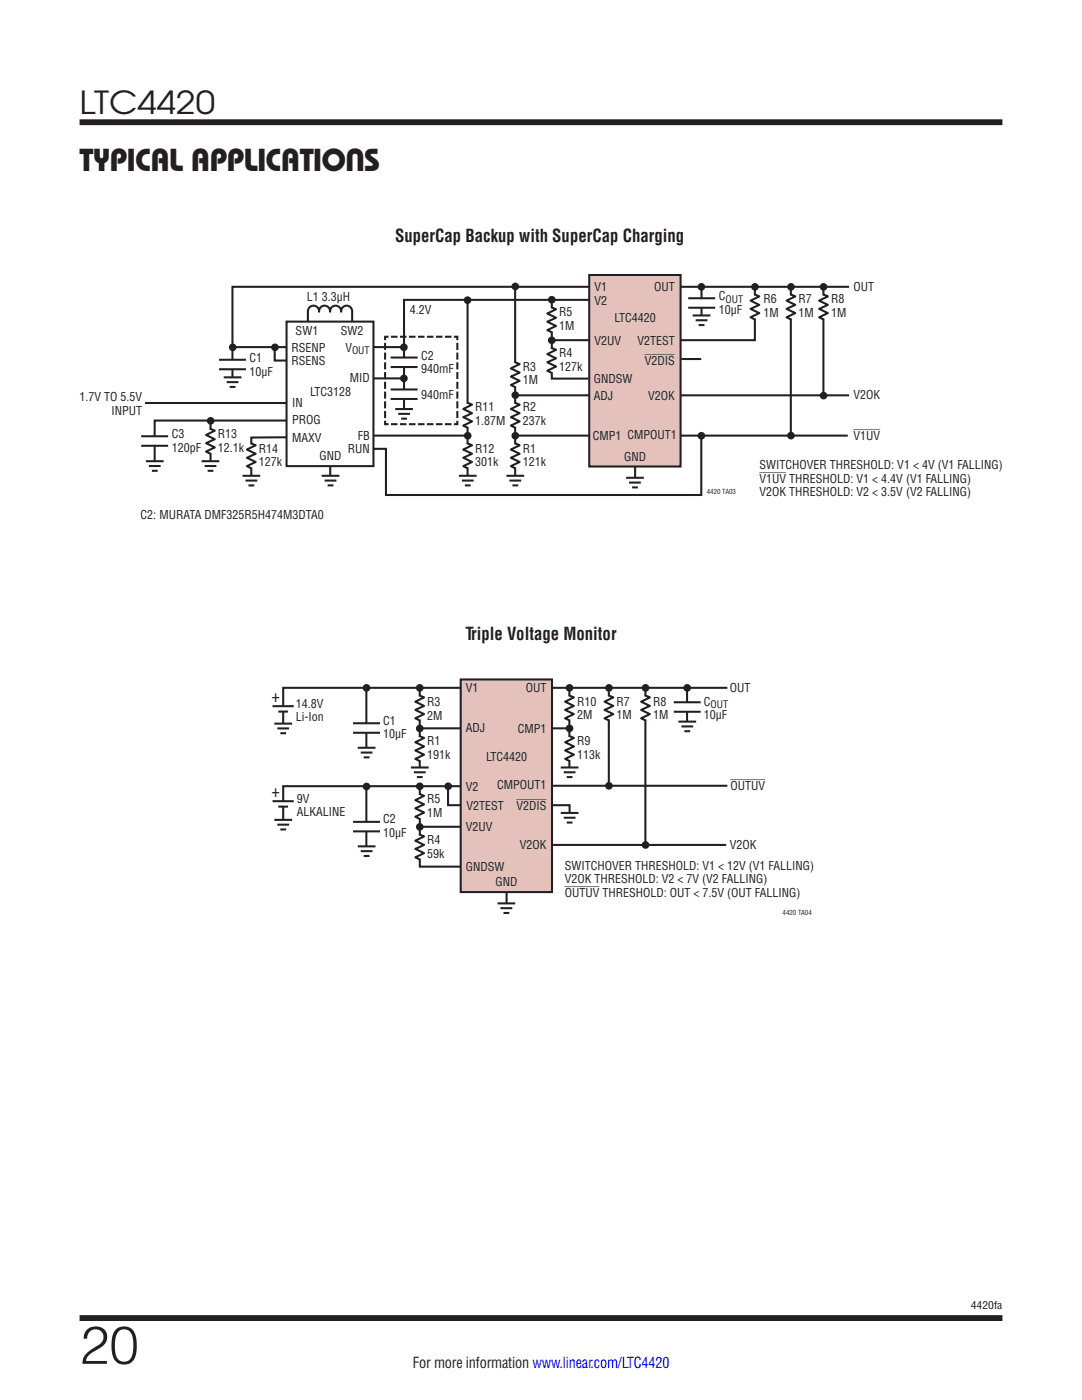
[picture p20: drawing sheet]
<svg xmlns="http://www.w3.org/2000/svg" width="216mm" height="279mm" viewBox="0 0 216 279" stroke-linecap="round" stroke-linejoin="round" font-family="sans-serif">
<defs><g id="words">
<text font-size="10.6" fill="#231f20" x="15.9" y="272.2">20</text>
<g font-size="6.3" fill="#231f20">
<text x="15.9" y="22.8">LTC4420</text>
<text x="15.8" y="34.1">TYPICAL APPLICATIONS</text>
</g>
<g font-size="3.5" fill="#231f20">
<text x="78.8" y="48.3">SuperCap Backup with SuperCap Charging</text>
<text x="92.9" y="127.8">Triple Voltage Monitor</text>
</g>
<g font-size="3.4" fill="#231f20">
<text x="54.2" y="140.1">+</text>
<text x="54.2" y="159.1">+</text>
</g>
<text font-size="3" fill="#231f20" x="82.4" y="273.1">For more information www.linear.com/LTC4420</text>
<g font-size="2.4" fill="#231f20">
<text x="118.6" y="58.1">V1</text>
<text x="130.6" y="58.1">OUT</text>
<text x="143.4" y="59.9">C</text>
<text x="170.3" y="58.1">OUT</text>
<text x="61.3" y="60">L1 3.3µH</text>
<text x="81.8" y="62.6">4.2V</text>
<text x="111.6" y="63.1">R5</text>
<text x="111.6" y="65.9">1M</text>
<text x="118.6" y="60.8">V2</text>
<text x="122.6" y="64.3">LTC4420</text>
<text x="143.4" y="62.7">10µF</text>
<text x="152.4" y="60.5">R6</text>
<text x="152.4" y="63.2">1M</text>
<text x="159.3" y="60.5">R7</text>
<text x="159.3" y="63.2">1M</text>
<text x="165.8" y="60.5">R8</text>
<text x="165.8" y="63.2">1M</text>
<text x="58.2" y="70.2">RSENP</text>
<text x="59" y="66.9">SW1</text>
<text x="68" y="66.9">SW2</text>
<text x="68.9" y="70.2">V</text>
<text x="84.1" y="71.8">C2</text>
<text x="111.6" y="71.2">R4</text>
<text x="118.6" y="68.8">V2UV</text>
<text x="127.2" y="68.9">V2TEST</text>
<text x="49.8" y="72.2">C1</text>
<text x="49.8" y="74.9">10µF</text>
<text x="58.2" y="72.9">RSENS</text>
<text x="69.8" y="76.3">MID</text>
<text x="84.1" y="74.5">940mF</text>
<text x="104.3" y="74">R3</text>
<text x="104.3" y="76.7">1M</text>
<text x="111.6" y="74">127k</text>
<text x="118.5" y="76.4">GNDSW</text>
<text x="128.7" y="72.9">V2DIS</text>
<text x="15.9" y="80.1">1.7V TO 5.5V</text>
<text x="22.3" y="82.8">INPUT</text>
<text x="58.3" y="81.2">IN</text>
<text x="61.9" y="79.1">LTC3128</text>
<text x="84.1" y="79.6">940mF</text>
<text x="94.8" y="82">R11</text>
<text x="104.3" y="82">R2</text>
<text x="118.5" y="79.9">ADJ</text>
<text x="129.4" y="79.8">V2OK</text>
<text x="170.3" y="79.7">V2OK</text>
<text x="34.3" y="87.5">C3</text>
<text x="43.5" y="87.4">R13</text>
<text x="58.3" y="84.7">PROG</text>
<text x="58.3" y="88.1">MAXV</text>
<text x="71.4" y="87.7">FB</text>
<text x="94.8" y="84.7">1.87M</text>
<text x="104.3" y="84.7">237k</text>
<text x="118.3" y="87.7">CMP1 CMPOUT1</text>
<text x="170.3" y="87.8">V1UV</text>
<text x="34.3" y="90.2">120pF</text>
<text x="43.5" y="90.2">12.1k</text>
<text x="51.6" y="90.3">R14</text>
<text x="51.6" y="93.1">127k</text>
<text x="63.8" y="91.8">GND</text>
<text x="69.4" y="90.4">RUN</text>
<text x="94.8" y="90.3">R12</text>
<text x="94.8" y="93.1">301k</text>
<text x="104.3" y="90.3">R1</text>
<text x="104.3" y="93.1">121k</text>
<text x="124.6" y="92">GND</text>
<text x="151.6" y="93.6">SWITCHOVER THRESHOLD: V1 &lt; 4V (V1 FALLING)</text>
<text x="151.6" y="96.3">V1UV THRESHOLD: V1 &lt; 4.4V (V1 FALLING)</text>
<text x="151.6" y="99.1">V2OK THRESHOLD: V2 &lt; 3.5V (V2 FALLING)</text>
<text x="28.1" y="103.6">C2: MURATA DMF325R5H474M3DTA0</text>
<text x="59" y="141.2">14.8V</text>
<text x="59" y="144">Li-Ion</text>
<text x="85.2" y="140.9">R3</text>
<text x="85.2" y="143.6">2M</text>
<text x="93" y="138.1">V1</text>
<text x="104.9" y="138.1">OUT</text>
<text x="115.1" y="140.8">R10</text>
<text x="115.1" y="143.6">2M</text>
<text x="123" y="140.8">R7</text>
<text x="123" y="143.6">1M</text>
<text x="130.3" y="140.8">R8</text>
<text x="130.3" y="143.6">1M</text>
<text x="140.4" y="140.8">C</text>
<text x="140.4" y="143.6">10µF</text>
<text x="145.6" y="138.1">OUT</text>
<text x="76.5" y="144.6">C1</text>
<text x="76.5" y="147.4">10µF</text>
<text x="85.3" y="148.8">R1</text>
<text x="93" y="146.1">ADJ</text>
<text x="103.3" y="146.3">CMP1</text>
<text x="115.2" y="148.8">R9</text>
<text x="85.3" y="151.5">191k</text>
<text x="97" y="151.8">LTC4420</text>
<text x="115.2" y="151.5">113k</text>
<text x="59.2" y="160.2">9V</text>
<text x="85.3" y="160.3">R5</text>
<text x="93" y="157.8">V2</text>
<text x="93.1" y="161.6">V2TEST</text>
<text x="99.2" y="157.5">CMPOUT1</text>
<text x="103" y="161.6">V2DIS</text>
<text x="145.8" y="157.7">OUTUV</text>
<text x="59.2" y="162.9">ALKALINE</text>
<text x="76.5" y="164.3">C2</text>
<text x="76.5" y="167">10µF</text>
<text x="85.3" y="163.1">1M</text>
<text x="93" y="165.9">V2UV</text>
<text x="85.3" y="168.4">R4</text>
<text x="85.3" y="171.2">59k</text>
<text x="93" y="173.8">GNDSW</text>
<text x="103.7" y="169.5">V2OK</text>
<text x="112.7" y="173.6">SWITCHOVER THRESHOLD: V1 &lt; 12V (V1 FALLING)</text>
<text x="145.6" y="169.4">V2OK</text>
<text x="98.9" y="176.9">GND</text>
<text x="112.7" y="176.3">V2OK THRESHOLD: V2 &lt; 7V (V2 FALLING)</text>
<text x="112.7" y="179">OUTUV THRESHOLD: OUT &lt; 7.5V (OUT FALLING)</text>
</g>
<g font-size="2.1" fill="#231f20">
<text x="144.8" y="60.4">OUT</text>
<text x="70.2" y="70.7">OUT</text>
<text x="141.8" y="141.3">OUT</text>
<text x="193.7" y="261.2">4420fa</text>
</g>
<g font-size="1.4" fill="#231f20">
<text x="141" y="98.6">4420 TA03</text>
<text x="156.2" y="182.6">4420 TA04</text>
</g>
</g></defs>
<path d="M15.9 24.4h184.1M15.9 263h184.1" fill="none" stroke="#231f20" stroke-width="1.2" stroke-linecap="butt"/>
<g fill="none" stroke="#231f20" stroke-width=".41">
<path d="M93.3 59.8v35.6M102.8 57.5v37.9M140 57.2v5.9M150.6 57.2v10.7h-40.1M157.8 57.7v28.8M169.4 57.2h-123v18.6M102.7 72.2l1 .5-1.8 .8 1.8 .9-1.8 .8 1.8 .8-1.8 .8 1 .5M102.8 78.9h66.6M110.1 60.3v15.3h7.3M135.9 71.7h4M42 83.9v9.3M57.2 83.9h-26.3v9.3"/>
<path d="M57.2 87.3h-7.1v9.8M65.9 93v2.6M101.1 95h3.5M101.7 95.9h2.3M102.3 96.9h1.1M102.8 86.9h66.4M126.7 92.3v3"/>
</g>
<path d="M102.8 72.4v4.7M102.8 95v2.1" fill="none" stroke="#fff" stroke-width="1" stroke-linecap="butt"/>
<g fill="#231f20">
<circle cx="102.8" cy="57.2" r=".76"/>
<circle cx="93.3" cy="59.9" r=".76"/>
<circle cx="80.6" cy="69.3" r=".76"/>
<circle cx="54.9" cy="69.3" r=".76"/>
<circle cx="46.4" cy="69.3" r=".76"/>
<circle cx="42" cy="84" r=".76"/>
<circle cx="80.6" cy="75.5" r=".76"/>
</g>
<path d="M102.8 80.5v4.7" fill="none" stroke="#fff" stroke-width="1" stroke-linecap="butt"/>
<path d="M102.7 80.3l1 .5-1.8 .8 1.8 .9-1.8 .8 1.8 .8-1.8 .8 1 .5" fill="none" stroke="#231f20" stroke-width=".41"/>
<circle cx="102.8" cy="78.9" r=".76" fill="#231f20"/>
<path d="M102.8 88.6v4.7" fill="none" stroke="#fff" stroke-width="1" stroke-linecap="butt"/>
<path d="M102.7 88.4l1 .5-1.8 .8 1.8 .9-1.8 .8 1.8 .8-1.8 .8 1 .5" fill="none" stroke="#231f20" stroke-width=".41"/>
<circle cx="102.8" cy="87" r=".76" fill="#231f20"/>
<path d="M110.1 61.5v4.7M140 63v2.1M126.7 95.4v2.1" fill="none" stroke="#fff" stroke-width="1" stroke-linecap="butt"/>
<path d="M110 61.3l1 .4-1.8 .9 1.8 .8-1.8 .8 1.8 .9-1.8 .8 1 .5M138.2 63h3.6M138.8 63.9h2.4M139.4 64.9h1.2M124.9 95.4h3.6M125.5 96.3h2.4M126.1 97.3h1.2" fill="none" stroke="#231f20" stroke-width=".41"/>
<g fill="#231f20">
<circle cx="110.1" cy="59.8" r=".76"/>
<circle cx="140" cy="57.2" r=".76"/>
<circle cx="140" cy="87" r=".76"/>
</g>
<path d="M110.1 69.6v4.7" fill="none" stroke="#fff" stroke-width="1" stroke-linecap="butt"/>
<path d="M110 69.4l1 .4-1.8 .9 1.8 .8-1.8 .8 1.8 .8-1.8 .9 1 .4" fill="none" stroke="#231f20" stroke-width=".41"/>
<circle cx="110.1" cy="67.9" r=".76" fill="#231f20"/>
<path d="M157.8 58.9v4.7" fill="none" stroke="#fff" stroke-width="1" stroke-linecap="butt"/>
<path d="M157.7 58.7l1 .4-1.8 .9 1.8 .8-1.8 .8 1.8 .9-1.8 .8 1 .5" fill="none" stroke="#231f20" stroke-width=".41"/>
<g fill="#231f20">
<circle cx="157.8" cy="57.2" r=".76"/>
<circle cx="157.8" cy="86.9" r=".76"/>
<circle cx="164.3" cy="79" r=".76"/>
</g>
<path d="M164.2 58.7l1 .4-1.8 .9 1.8 .8-1.8 .8 1.8 .9-1.8 .8 1 .5M164.3 57.7v21.3" fill="none" stroke="#231f20" stroke-width=".41"/>
<path d="M164.3 58.9v4.7" fill="none" stroke="#fff" stroke-width="1" stroke-linecap="butt"/>
<circle cx="164.3" cy="57.2" r=".76" fill="#231f20"/>
<path d="M150.6 58.9v4.7" fill="none" stroke="#fff" stroke-width="1" stroke-linecap="butt"/>
<path d="M150.5 58.7l1 .4-1.7 .9 1.7 .8-1.7 .8 1.7 .9-1.7 .8 .9 .5" fill="none" stroke="#231f20" stroke-width=".41"/>
<circle cx="150.6" cy="57.2" r=".76" fill="#231f20"/>
<path d="M46.4 69.3h34.3M72.7 75.5h8M28.9 80.4h29.3M64.2 95h3.5M64.8 95.9h2.3M65.4 96.9h1.1M74.4 86.9h18.7M91.6 95h3.5M92.2 95.9h2.3M92.8 96.9h1.1M93.2 80.3l1 .5-1.8 .8 1.8 .9-1.8 .8 1.8 .8-1.8 .8 1 .5M93.2 88.4l1 .5-1.8 .8 1.8 .9-1.8 .8 1.8 .8-1.8 .8 1 .5" fill="none" stroke="#231f20" stroke-width=".41"/>
<path d="M66 95v2.1M93.3 80.5v4.7M93.3 88.6v4.7M93.3 95v2.1" fill="none" stroke="#fff" stroke-width="1" stroke-linecap="butt"/>
<circle cx="93.3" cy="87" r=".76" fill="#231f20"/>
<path d="M30.9 92.1v2.1M42 85.7v4.7M42 92.1v2.1M50.1 88.6v4.7M50.2 95v2.1" fill="none" stroke="#fff" stroke-width="1" stroke-linecap="butt"/>
<path d="M29.1 92h3.6M29.7 93h2.4M30.3 94h1.2M40.2 92h3.6M40.8 93h2.4M41.4 94h1.2M41.9 85.5l1 .5-1.8 .8 1.8 .9-1.8 .7 1.8 .9-1.8 .8 1 .5M48.4 95h3.5M49 95.9h2.3M49.6 96.9h1.1M50 88.4l1 .5-1.7 .8 1.7 .9-1.7 .8 1.7 .8-1.7 .8 .9 .5" fill="none" stroke="#231f20" stroke-width=".41"/>
<path d="M117.6 54.9h18.2v38.2h-18.2z" fill="#e5c1bc"/>
<g fill="none" stroke="#231f20" stroke-width=".41">
<path d="M117.6 54.9h18.2v38.2h-18.2zM117.7 59.8h-37.1v22.6M137.3 59.5h5.4M43.7 71.8h5.4M43.7 73.7h5.4M44.6 75.3h3.6M45.2 76.3h2.4M45.8 77.2h1.2M77.5 67.2h-.7v.7M78 71.4h5.3M78 73.3h5.3M78 77.7h5.3"/>
<path d="M78 79.6h5.3M90.6 67.2h.7v.7M137.3 61.4h5.4M28.2 87.1h5.3M28.2 89h5.3M76.8 84v.7h.7M78.9 81.6h3.5M79.5 82.6h2.3M80.1 83.6h1.1M91.3 84v.7h-.7"/>
</g>
<path d="M140 59.5v1.9M46.4 71.8v1.9M46.4 75.3v2.2M80.6 71.4v1.8M80.6 77.8v1.8M30.9 87.1v1.9M80.6 81.7v2.1" fill="none" stroke="#fff" stroke-width="1" stroke-linecap="butt"/>
<path d="M78 67.2h12.3M90.1 84.7h-12.3" fill="none" stroke="#231f20" stroke-width=".41" stroke-dasharray="1.3 .5" stroke-linecap="butt"/>
<path d="M91.3 68.4v15.3M76.8 83.4v-15.2" fill="none" stroke="#231f20" stroke-width=".41" stroke-dasharray="1.4 .5" stroke-linecap="butt"/>
<path d="M57.2 64.2h17.3v28.8h-17.3z" fill="#fff"/>
<g fill="none" stroke="#231f20" stroke-width=".41">
<path d="M54.8 69.7v2.3h2.4M57.2 64.2h17.3v28.8h-17.3zM61.4 64.1v-2a1.12 1.12 0 0 1 1.3-1.1 1.12 1.12 0 0 1 1 1.3 1.12 1.12 0 0 1 1.1-1.3 1.12 1.12 0 0 1 1.1 1.3 1.12 1.12 0 0 1 1.1-1.3 1.12 1.12 0 0 1 1.1 1.3 1.12 1.12 0 0 1 1-1.3 1.12 1.12 0 0 1 1.2 1.1v2M139.9 86.9v11.9h-62.9v-9.2h-2.4M83.6 138.8l1 .4-1.7 .8 1.7 .9-1.7 .8 1.7 .8-1.7 .9 .9 .4M83.8 137.7v16.4M113.6 137.7v15.8M145.1 137.3h-88.6v7.8M54.4 159.9h4.2M54.7 144.4h3.6M55.3 145.4h2.4M55.9 146.3h1.2"/>
<path d="M83.8 157.4v15.6h9.9M96.5 156.9h-40v7.5M54.7 163.6h3.6M55.3 164.6h2.4M55.5 161h2M55.9 165.5h1.2M96.5 168.6h48.4M101.1 177.3v3"/>
</g>
<path d="M83.7 139v4.6M56.5 159.9v1.1M56.5 144.4v2.2M56.5 163.6v2.2" fill="none" stroke="#fff" stroke-width="1" stroke-linecap="butt"/>
<circle cx="83.8" cy="137.3" r=".76" fill="#231f20"/>
<path d="M83.7 147.1v4.6" fill="none" stroke="#fff" stroke-width="1" stroke-linecap="butt"/>
<path d="M83.6 146.9l1 .4-1.7 .8 1.7 .9-1.7 .8 1.7 .8-1.7 .8 .9 .5" fill="none" stroke="#231f20" stroke-width=".41"/>
<circle cx="83.8" cy="145.4" r=".76" fill="#231f20"/>
<path d="M83.7 158.6v4.7M101.1 180.3v2.2" fill="none" stroke="#fff" stroke-width="1" stroke-linecap="butt"/>
<path d="M83.6 158.4l1 .4-1.7 .9 1.7 .8-1.7 .8 1.7 .9-1.7 .8 .9 .5M99.3 180.3h3.5M99.9 181.2h2.3M100.5 182.2h1.1" fill="none" stroke="#231f20" stroke-width=".41"/>
<circle cx="83.8" cy="156.9" r=".76" fill="#231f20"/>
<path d="M83.7 166.7v4.7" fill="none" stroke="#fff" stroke-width="1" stroke-linecap="butt"/>
<path d="M83.6 166.5l1 .4-1.7 .9 1.7 .8-1.7 .8 1.7 .9-1.7 .8 .9 .5" fill="none" stroke="#231f20" stroke-width=".41"/>
<circle cx="83.8" cy="165" r=".76" fill="#231f20"/>
<path d="M113.6 139v4.6" fill="none" stroke="#fff" stroke-width="1" stroke-linecap="butt"/>
<path d="M113.5 138.8l1 .4-1.7 .8 1.7 .9-1.7 .8 1.7 .8-1.7 .9 .9 .4" fill="none" stroke="#231f20" stroke-width=".41"/>
<g fill="#231f20">
<circle cx="113.6" cy="137.3" r=".76"/>
<circle cx="113.6" cy="145.4" r=".76"/>
</g>
<path d="M121.4 138.8l1 .4-1.8 .8 1.8 .9-1.8 .8 1.8 .8-1.8 .9 1 .4M121.5 137.7v18.9" fill="none" stroke="#231f20" stroke-width=".41"/>
<path d="M121.5 139v4.6" fill="none" stroke="#fff" stroke-width="1" stroke-linecap="butt"/>
<circle cx="121.5" cy="137.3" r=".76" fill="#231f20"/>
<path d="M128.7 138.8l1 .4-1.8 .8 1.8 .9-1.8 .8 1.8 .8-1.8 .9 1 .4M128.8 137.7v30.9" fill="none" stroke="#231f20" stroke-width=".41"/>
<path d="M128.8 139v4.6" fill="none" stroke="#fff" stroke-width="1" stroke-linecap="butt"/>
<g fill="#231f20">
<circle cx="128.8" cy="137.3" r=".76"/>
<circle cx="121.5" cy="156.8" r=".76"/>
<circle cx="89.4" cy="156.9" r=".76"/>
<circle cx="128.8" cy="168.6" r=".76"/>
</g>
<path d="M83.8 153.2v2.1M113.6 147.1v4.6M113.7 153.2v2.1M113.7 162.3v2.1" fill="none" stroke="#fff" stroke-width="1" stroke-linecap="butt"/>
<path d="M137.1 137.7v6.6M82 153.2h3.5M82.6 154.1h2.3M83.2 155.1h1.1M111.9 153.2h3.5M112.5 154.1h2.3M113.1 155.1h1.1M113.5 146.9l1 .4-1.7 .8 1.7 .9-1.7 .8 1.7 .8-1.7 .8 .9 .5M111.9 162.2h3.5M112.5 163.2h2.3M113.1 164.2h1.1" fill="none" stroke="#231f20" stroke-width=".41"/>
<circle cx="137.1" cy="137.3" r=".76" fill="#231f20"/>
<path d="M56.5 140.9v1.1M137.2 144v2.2" fill="none" stroke="#fff" stroke-width="1" stroke-linecap="butt"/>
<path d="M54.4 140.9h4.2M55.5 142h2M84.2 145.4h29.4M89.4 157.5v3.2h24.3v1.4M108.5 156.8h36.6M135.4 144h3.5M136 145h2.3M136.6 145.9h1.1M84.2 165h8.6" fill="none" stroke="#231f20" stroke-width=".41"/>
<path d="M91.9 135.6h18.2v42.4h-18.2z" fill="#e5c1bc"/>
<path d="M73.1 137.7v11.8M91.9 135.6h18.2v42.4h-18.2zM134.4 140.2h5.4M134.4 142h5.4" fill="none" stroke="#231f20" stroke-width=".41"/>
<path d="M137.1 140.2v1.8" fill="none" stroke="#fff" stroke-width="1" stroke-linecap="butt"/>
<circle cx="73.1" cy="137.3" r=".76" fill="#231f20"/>
<path d="M73.1 144.4v1.8M73.2 149.2v2.2" fill="none" stroke="#fff" stroke-width="1" stroke-linecap="butt"/>
<path d="M70.5 144.3h5.3M70.5 146.2h5.3M71.4 149.2h3.5M72 150.2h2.3M72.6 151.1h1.1M73.1 157.4v11.8" fill="none" stroke="#231f20" stroke-width=".41"/>
<circle cx="73.1" cy="157" r=".76" fill="#231f20"/>
<path d="M73.1 164v1.9M73.2 168.9v2.2" fill="none" stroke="#fff" stroke-width="1" stroke-linecap="butt"/>
<path d="M70.5 164h5.3M70.5 165.9h5.3M71.4 168.9h3.5M72 169.9h2.3M72.6 170.8h1.1" fill="none" stroke="#231f20" stroke-width=".41"/>
<use href="#words"/>
</svg>
